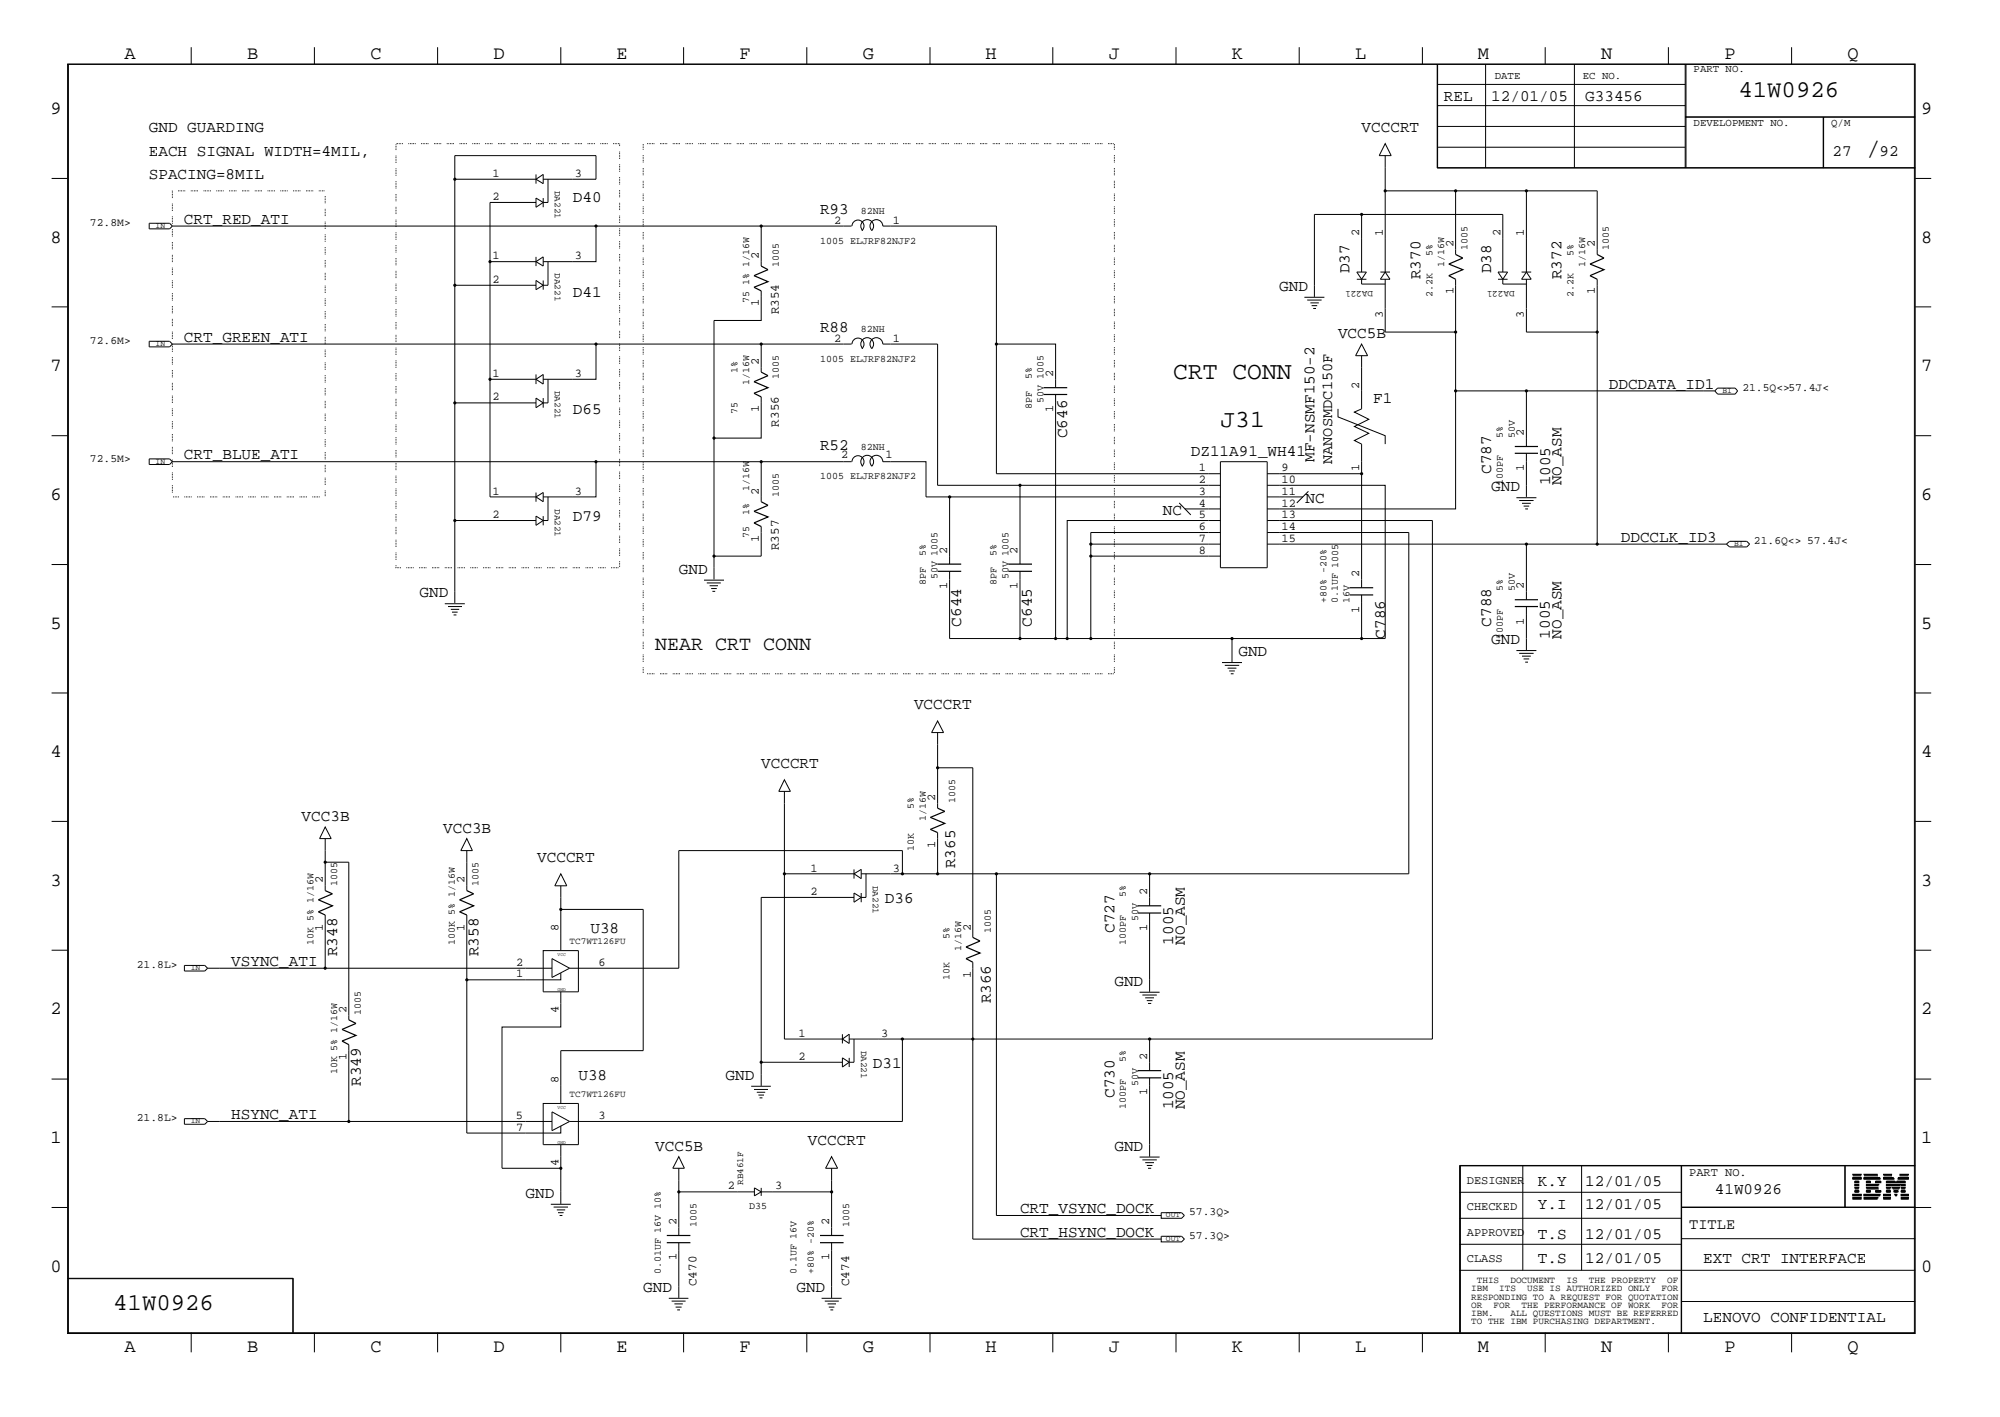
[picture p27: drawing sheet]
<svg xmlns="http://www.w3.org/2000/svg" width="423mm" height="300mm" viewBox="0 0 423 300" stroke-linecap="round" stroke-linejoin="round" font-family="sans-serif">
<defs><g id="words">
<g font-size="5.2">
<text x="395" y="32.9">/</text>
<text x="248.3" y="80.3">CRT CONN</text>
<text x="258.3" y="90.3">J31</text>
</g>
<g font-size="5.1">
<text x="368" y="20.5">41W0926</text>
<text x="24" y="277.2">41W0926</text>
</g>
<text font-size="4.2" x="138.7" y="137.6">NEAR CRT CONN</text>
<g font-size="4">
<text x="26.3" y="12.5">A</text>
<text x="52.3" y="12.5">B</text>
<text x="78.4" y="12.5">C</text>
<text x="104.5" y="12.5">D</text>
<text x="130.5" y="12.5">E</text>
<text x="156.5" y="12.5">F</text>
<text x="182.6" y="12.5">G</text>
<text x="208.6" y="12.5">H</text>
<text x="234.7" y="12.5">J</text>
<text x="260.8" y="12.5">K</text>
<text x="286.9" y="12.5">L</text>
<text x="312.8" y="12.5">M</text>
<text x="338.9" y="12.5">N</text>
<text x="365" y="12.5">P</text>
<text x="391.1" y="12.5">Q</text>
<text x="10.7" y="24.1">9</text>
<text x="406.7" y="24.1">9</text>
<text x="10.7" y="51.4">8</text>
<text x="406.7" y="51.4">8</text>
<text x="10.7" y="78.6">7</text>
<text x="406.7" y="78.6">7</text>
<text x="10.7" y="105.8">6</text>
<text x="406.7" y="105.8">6</text>
<text x="10.7" y="133.1">5</text>
<text x="406.7" y="133.1">5</text>
<text x="10.7" y="160.2">4</text>
<text x="406.7" y="160.2">4</text>
<text x="10.7" y="187.5">3</text>
<text x="406.7" y="187.5">3</text>
<text x="10.7" y="214.6">2</text>
<text x="406.7" y="214.6">2</text>
<text x="10.7" y="241.9">1</text>
<text x="406.7" y="241.9">1</text>
<text x="10.7" y="269.2">0</text>
<text x="406.7" y="269.2">0</text>
<text x="26.3" y="286.2">A</text>
<text x="52.3" y="286.2">B</text>
<text x="78.4" y="286.2">C</text>
<text x="104.5" y="286.2">D</text>
<text x="130.5" y="286.2">E</text>
<text x="156.5" y="286.2">F</text>
<text x="182.6" y="286.2">G</text>
<text x="208.6" y="286.2">H</text>
<text x="234.7" y="286.2">J</text>
<text x="260.8" y="286.2">K</text>
<text x="286.9" y="286.2">L</text>
<text x="312.8" y="286.2">M</text>
<text x="338.9" y="286.2">N</text>
<text x="365" y="286.2">P</text>
<text x="391.1" y="286.2">Q</text>
</g>
<g font-size="3.4">
<text x="305.6" y="21.4">REL</text>
<text x="315.6" y="21.4">12/01/05</text>
<text x="335.5" y="21.4">G33456</text>
<text x="31.5" y="27.9">GND GUARDING</text>
<text x="288.2" y="27.9">VCCCRT</text>
<text x="31.5" y="32.9">EACH SIGNAL WIDTH=4MIL,</text>
<text x="387.9" y="32.9">27</text>
<text x="397.8" y="32.9">92</text>
<text x="31.5" y="37.9">SPACING=8MIL</text>
<text x="38.9" y="47.3">CRT_RED_ATI</text>
<text x="121.2" y="42.8">D40</text>
<text x="173.6" y="45.4">R93</text>
<text x="285.7" y="57.8" transform="rotate(-90 285.7 57.8)">D37</text>
<text x="300.7" y="59.1" transform="rotate(-90 300.7 59.1)">R370</text>
<text x="315.6" y="57.8" transform="rotate(-90 315.6 57.8)">D38</text>
<text x="330.5" y="59.1" transform="rotate(-90 330.5 59.1)">R372</text>
<text x="121.2" y="62.8">D41</text>
<text x="270.8" y="61.6">GND</text>
<text x="173.6" y="70.3">R88</text>
<text x="283.2" y="71.5">VCC5B</text>
<text x="38.9" y="72.3">CRT_GREEN_ATI</text>
<text x="340.5" y="82.3">DDCDATA_ID1</text>
<text x="121.2" y="87.7">D65</text>
<text x="290.7" y="85.3">F1</text>
<text x="173.6" y="95.2">R52</text>
<text x="225.9" y="92.7" transform="rotate(-90 225.9 92.7)">C646</text>
<text x="38.9" y="97.2">CRT_BLUE_ATI</text>
<text x="252.1" y="96.4">DZ11A91_WH41</text>
<text x="278.2" y="97.7" transform="rotate(-90 278.2 97.7)">MF-NSMF150-2</text>
<text x="315.6" y="100.2" transform="rotate(-90 315.6 100.2)">C787</text>
<text x="276.4" y="106.4">NC</text>
<text x="315.6" y="104">GND</text>
<text x="328.1" y="102.7" transform="rotate(-90 328.1 102.7)">1005</text>
<text x="330.5" y="102.7" transform="rotate(-90 330.5 102.7)">NO_ASM</text>
<text x="121.2" y="110.2">D79</text>
<text x="246.1" y="108.9">NC</text>
<text x="343.1" y="114.6">DDCCLK_ID3</text>
<text x="143.7" y="121.4">GND</text>
<text x="88.8" y="126.4">GND</text>
<text x="203.5" y="132.6" transform="rotate(-90 203.5 132.6)">C644</text>
<text x="218.4" y="132.6" transform="rotate(-90 218.4 132.6)">C645</text>
<text x="293.2" y="135.1" transform="rotate(-90 293.2 135.1)">C786</text>
<text x="315.6" y="132.6" transform="rotate(-90 315.6 132.6)">C788</text>
<text x="315.6" y="136.3">GND</text>
<text x="328.1" y="135.1" transform="rotate(-90 328.1 135.1)">1005</text>
<text x="330.5" y="135.1" transform="rotate(-90 330.5 135.1)">NO_ASM</text>
<text x="262.1" y="138.9">GND</text>
<text x="193.5" y="150">VCCCRT</text>
<text x="161.1" y="162.5">VCCCRT</text>
<text x="63.8" y="173.7">VCC3B</text>
<text x="93.8" y="176.2">VCC3B</text>
<text x="113.7" y="182.5">VCCCRT</text>
<text x="202.2" y="183.7" transform="rotate(-90 202.2 183.7)">R365</text>
<text x="187.3" y="191.2">D36</text>
<text x="125" y="197.4">U38</text>
<text x="235.9" y="197.4" transform="rotate(-90 235.9 197.4)">C727</text>
<text x="71.4" y="202.4" transform="rotate(-90 71.4 202.4)">R348</text>
<text x="101.3" y="202.4" transform="rotate(-90 101.3 202.4)">R358</text>
<text x="248.3" y="199.9" transform="rotate(-90 248.3 199.9)">1005</text>
<text x="250.8" y="199.9" transform="rotate(-90 250.8 199.9)">NO_ASM</text>
<text x="48.9" y="204.4">VSYNC_ATI</text>
<text x="235.9" y="208.6">GND</text>
<text x="209.7" y="212.3" transform="rotate(-90 209.7 212.3)">R366</text>
<text x="184.7" y="226.1">D31</text>
<text x="76.4" y="229.8" transform="rotate(-90 76.4 229.8)">R349</text>
<text x="122.4" y="228.6">U38</text>
<text x="153.6" y="228.6">GND</text>
<text x="235.9" y="232.3" transform="rotate(-90 235.9 232.3)">C730</text>
<text x="48.9" y="236.8">HSYNC_ATI</text>
<text x="248.3" y="234.8" transform="rotate(-90 248.3 234.8)">1005</text>
<text x="250.8" y="234.8" transform="rotate(-90 250.8 234.8)">NO_ASM</text>
<text x="138.7" y="243.5">VCC5B</text>
<text x="171" y="242.2">VCCCRT</text>
<text x="235.9" y="243.5">GND</text>
<text x="325.5" y="251">K.Y</text>
<text x="335.5" y="251">12/01/05</text>
<text x="111.3" y="253.5">GND</text>
<text x="215.9" y="256.7">CRT_VSYNC_DOCK</text>
<text x="325.5" y="255.9">Y.I</text>
<text x="335.5" y="255.9">12/01/05</text>
<text x="363" y="252.7">41W0926</text>
<text x="215.9" y="261.7">CRT_HSYNC_DOCK</text>
<text x="325.5" y="262.2">T.S</text>
<text x="335.5" y="262.2">12/01/05</text>
<text x="325.5" y="267.2">T.S</text>
<text x="335.5" y="267.2">12/01/05</text>
<text x="360.5" y="267.2">EXT CRT INTERFACE</text>
<text x="136.1" y="273.4">GND</text>
<text x="168.6" y="273.4">GND</text>
<text x="360.5" y="279.7">LENOVO CONFIDENTIAL</text>
</g>
<g font-size="3.2">
<text x="281.9" y="98.2" transform="rotate(-90 281.9 98.2)">NANOSMDC150F</text>
<text x="357.5" y="260">TITLE</text>
</g>
<g font-size="2.7">
<text x="164.8" y="66.5" transform="rotate(-90 164.8 66.5)">R354</text>
<text x="164.8" y="90.3" transform="rotate(-90 164.8 90.3)">R356</text>
<text x="164.8" y="116.4" transform="rotate(-90 164.8 116.4)">R357</text>
<text x="147.4" y="272.2" transform="rotate(-90 147.4 272.2)">C470</text>
<text x="179.7" y="272.2" transform="rotate(-90 179.7 272.2)">C474</text>
</g>
<g font-size="2.5">
<text x="104.2" y="37.4">1</text>
<text x="121.7" y="37.4">3</text>
<text x="104.2" y="42.4">2</text>
<text x="176.5" y="47.3">2</text>
<text x="189" y="47.3">1</text>
<text x="287.7" y="49.9" transform="rotate(-90 287.7 49.9)">2</text>
<text x="292.7" y="49.9" transform="rotate(-90 292.7 49.9)">1</text>
<text x="307.7" y="52.3" transform="rotate(-90 307.7 52.3)">2</text>
<text x="317.6" y="49.9" transform="rotate(-90 317.6 49.9)">2</text>
<text x="322.6" y="49.9" transform="rotate(-90 322.6 49.9)">1</text>
<text x="337.6" y="52.3" transform="rotate(-90 337.6 52.3)">2</text>
<text x="104.2" y="54.9">1</text>
<text x="104.2" y="59.9">2</text>
<text x="121.7" y="54.9">3</text>
<text x="160.6" y="54.9" transform="rotate(-90 160.6 54.9)">2</text>
<text x="160.6" y="64.9" transform="rotate(-90 160.6 64.9)">1</text>
<text x="307.7" y="62.3" transform="rotate(-90 307.7 62.3)">1</text>
<text x="337.6" y="62.3" transform="rotate(-90 337.6 62.3)">1</text>
<text x="292.7" y="67.3" transform="rotate(-90 292.7 67.3)">3</text>
<text x="322.6" y="67.3" transform="rotate(-90 322.6 67.3)">3</text>
<text x="160.6" y="77.3" transform="rotate(-90 160.6 77.3)">2</text>
<text x="176.5" y="72.3">2</text>
<text x="189" y="72.3">1</text>
<text x="104.2" y="79.8">1</text>
<text x="121.7" y="79.8">3</text>
<text x="222.9" y="79.8" transform="rotate(-90 222.9 79.8)">2</text>
<text x="287.7" y="82.3" transform="rotate(-90 287.7 82.3)">2</text>
<text x="104.2" y="84.8">2</text>
<text x="160.6" y="87.3" transform="rotate(-90 160.6 87.3)">1</text>
<text x="222.9" y="87.3" transform="rotate(-90 222.9 87.3)">1</text>
<text x="322.6" y="92.2" transform="rotate(-90 322.6 92.2)">2</text>
<text x="178.1" y="96.9">2</text>
<text x="187.5" y="96.9">1</text>
<text x="253.7" y="99.7">1</text>
<text x="271.3" y="99.7">9</text>
<text x="287.7" y="99.7" transform="rotate(-90 287.7 99.7)">1</text>
<text x="322.6" y="99.7" transform="rotate(-90 322.6 99.7)">1</text>
<text x="104.2" y="104.7">1</text>
<text x="121.7" y="104.7">3</text>
<text x="160.6" y="104.7" transform="rotate(-90 160.6 104.7)">2</text>
<text x="253.7" y="104.7">3</text>
<text x="253.7" y="107.2">4</text>
<text x="253.7" y="102.2">2</text>
<text x="271.3" y="102.2">10</text>
<text x="271.3" y="104.7">11</text>
<text x="271.3" y="107.2">12</text>
<text x="104.2" y="109.6">2</text>
<text x="253.7" y="109.6">5</text>
<text x="253.7" y="112.2">6</text>
<text x="271.3" y="109.6">13</text>
<text x="271.3" y="112.2">14</text>
<text x="160.6" y="114.7" transform="rotate(-90 160.6 114.7)">1</text>
<text x="200.5" y="117.2" transform="rotate(-90 200.5 117.2)">2</text>
<text x="215.4" y="117.2" transform="rotate(-90 215.4 117.2)">2</text>
<text x="253.7" y="114.6">7</text>
<text x="253.7" y="117.2">8</text>
<text x="271.3" y="114.6">15</text>
<text x="200.5" y="124.6" transform="rotate(-90 200.5 124.6)">1</text>
<text x="215.4" y="124.6" transform="rotate(-90 215.4 124.6)">1</text>
<text x="287.7" y="122.2" transform="rotate(-90 287.7 122.2)">2</text>
<text x="322.6" y="124.6" transform="rotate(-90 322.6 124.6)">2</text>
<text x="287.7" y="129.6" transform="rotate(-90 287.7 129.6)">1</text>
<text x="322.6" y="132.2" transform="rotate(-90 322.6 132.2)">1</text>
<text x="198" y="169.5" transform="rotate(-90 198 169.5)">2</text>
<text x="198" y="179.5" transform="rotate(-90 198 179.5)">1</text>
<text x="171.5" y="184.5">1</text>
<text x="189" y="184.5">3</text>
<text x="68.3" y="186.9" transform="rotate(-90 68.3 186.9)">2</text>
<text x="98.3" y="186.9" transform="rotate(-90 98.3 186.9)">2</text>
<text x="171.5" y="189.4">2</text>
<text x="242.8" y="189.4" transform="rotate(-90 242.8 189.4)">2</text>
<text x="68.3" y="196.9" transform="rotate(-90 68.3 196.9)">1</text>
<text x="98.3" y="196.9" transform="rotate(-90 98.3 196.9)">1</text>
<text x="118.2" y="196.9" transform="rotate(-90 118.2 196.9)">8</text>
<text x="205.5" y="196.9" transform="rotate(-90 205.5 196.9)">2</text>
<text x="242.8" y="196.9" transform="rotate(-90 242.8 196.9)">1</text>
<text x="109.2" y="204.4">2</text>
<text x="109.2" y="206.8">1</text>
<text x="126.7" y="204.4">6</text>
<text x="205.5" y="206.9" transform="rotate(-90 205.5 206.9)">1</text>
<text x="73.3" y="214.4" transform="rotate(-90 73.3 214.4)">2</text>
<text x="118.2" y="214.4" transform="rotate(-90 118.2 214.4)">4</text>
<text x="169" y="219.4">1</text>
<text x="186.5" y="219.4">3</text>
<text x="73.3" y="224.4" transform="rotate(-90 73.3 224.4)">1</text>
<text x="169" y="224.4">2</text>
<text x="242.8" y="224.4" transform="rotate(-90 242.8 224.4)">2</text>
<text x="118.2" y="229.3" transform="rotate(-90 118.2 229.3)">8</text>
<text x="242.8" y="231.8" transform="rotate(-90 242.8 231.8)">1</text>
<text x="109.2" y="236.8">5</text>
<text x="109.2" y="239.3">7</text>
<text x="126.7" y="236.8">3</text>
<text x="118.2" y="246.8" transform="rotate(-90 118.2 246.8)">4</text>
<text x="154.1" y="251.7">2</text>
<text x="164.1" y="251.7">3</text>
<text x="310.5" y="250.6">DESIGNER</text>
<text x="357.5" y="248.8">PART NO.</text>
<text x="310.5" y="256.1">CHECKED</text>
<text x="143.2" y="259.2" transform="rotate(-90 143.2 259.2)">2</text>
<text x="175.5" y="259.2" transform="rotate(-90 175.5 259.2)">2</text>
<text x="310.5" y="261.5">APPROVED</text>
<text x="143.2" y="266.7" transform="rotate(-90 143.2 266.7)">1</text>
<text x="175.5" y="266.7" transform="rotate(-90 175.5 266.7)">1</text>
<text x="310.5" y="267">CLASS</text>
</g>
<g font-size="2.4">
<text x="19" y="47.8">72.8M&gt;</text>
<text x="19" y="72.8">72.6M&gt;</text>
<text x="368.8" y="82.7">21.5Q&lt;&gt;57.4J&lt;</text>
<text x="19" y="97.7">72.5M&gt;</text>
<text x="371.3" y="115.1">21.6Q&lt;&gt; 57.4J&lt;</text>
<text x="29" y="204.9">21.8L&gt;</text>
<text x="29" y="237.3">21.8L&gt;</text>
<text x="251.7" y="257.2">57.3Q&gt;</text>
<text x="251.7" y="262.2">57.3Q&gt;</text>
</g>
<g font-size="2.3">
<text x="316.4" y="16.7">DATE</text>
<text x="335" y="16.7">EC NO.</text>
<text x="358.5" y="15.2">PART NO.</text>
<text x="358.5" y="26.6">DEVELOPMENT NO.</text>
<text x="387.6" y="26.6">Q/M</text>
</g>
<g font-size="2.1">
<text x="182.2" y="45.4">82NH</text>
<text x="173.6" y="51.6">1005 ELJRF82NJF2</text>
<text x="310.6" y="52.8" transform="rotate(-90 310.6 52.8)">1005</text>
<text x="340.5" y="52.8" transform="rotate(-90 340.5 52.8)">1005</text>
<text x="164.8" y="56.6" transform="rotate(-90 164.8 56.6)">1005</text>
<text x="303.2" y="54.1" transform="rotate(-90 303.2 54.1)">5%</text>
<text x="305.6" y="56.6" transform="rotate(-90 305.6 56.6)">1/16W</text>
<text x="333.1" y="54.1" transform="rotate(-90 333.1 54.1)">5%</text>
<text x="335.5" y="56.6" transform="rotate(-90 335.5 56.6)">1/16W</text>
<text x="158.6" y="64.1" transform="rotate(-90 158.6 64.1)">75</text>
<text x="158.6" y="60.4" transform="rotate(-90 158.6 60.4)">1% 1/16W</text>
<text x="303.2" y="62.8" transform="rotate(-90 303.2 62.8)">2.2K</text>
<text x="333.1" y="62.8" transform="rotate(-90 333.1 62.8)">2.2K</text>
<text x="182.2" y="70.3">82NH</text>
<text x="173.6" y="76.5">1005 ELJRF82NJF2</text>
<text x="156.1" y="79" transform="rotate(-90 156.1 79)">1%</text>
<text x="158.6" y="81.5" transform="rotate(-90 158.6 81.5)">1/16W</text>
<text x="164.8" y="80.3" transform="rotate(-90 164.8 80.3)">1005</text>
<text x="218.4" y="80.3" transform="rotate(-90 218.4 80.3)">5%</text>
<text x="156.1" y="87.7" transform="rotate(-90 156.1 87.7)">75</text>
<text x="218.4" y="86.5" transform="rotate(-90 218.4 86.5)">8PF</text>
<text x="220.9" y="85.3" transform="rotate(-90 220.9 85.3)">50V 1005</text>
<text x="182.2" y="95.2">82NH</text>
<text x="318.1" y="92.7" transform="rotate(-90 318.1 92.7)">5%</text>
<text x="320.6" y="92.7" transform="rotate(-90 320.6 92.7)">50V</text>
<text x="173.6" y="101.4">1005 ELJRF82NJF2</text>
<text x="158.6" y="104" transform="rotate(-90 158.6 104)">1/16W</text>
<text x="164.8" y="105.2" transform="rotate(-90 164.8 105.2)">1005</text>
<text x="318.1" y="102.7" transform="rotate(-90 318.1 102.7)">100PF</text>
<text x="158.6" y="113.9" transform="rotate(-90 158.6 113.9)">75</text>
<text x="158.6" y="109" transform="rotate(-90 158.6 109)">1%</text>
<text x="196" y="117.7" transform="rotate(-90 196 117.7)">5%</text>
<text x="210.9" y="117.7" transform="rotate(-90 210.9 117.7)">5%</text>
<text x="213.4" y="117.7" transform="rotate(-90 213.4 117.7)">1005</text>
<text x="196" y="123.9" transform="rotate(-90 196 123.9)">8PF</text>
<text x="198.5" y="122.6" transform="rotate(-90 198.5 122.6)">50V 1005</text>
<text x="210.9" y="123.9" transform="rotate(-90 210.9 123.9)">8PF</text>
<text x="213.4" y="122.6" transform="rotate(-90 213.4 122.6)">50V</text>
<text x="318.1" y="125.1" transform="rotate(-90 318.1 125.1)">5%</text>
<text x="320.6" y="125.1" transform="rotate(-90 320.6 125.1)">50V</text>
<text x="280.8" y="127.6" transform="rotate(-90 280.8 127.6)">+80% -20%</text>
<text x="283.2" y="127.6" transform="rotate(-90 283.2 127.6)">0.1UF 1005</text>
<text x="285.7" y="127.6" transform="rotate(-90 285.7 127.6)">16V</text>
<text x="318.1" y="135.1" transform="rotate(-90 318.1 135.1)">100PF</text>
<text x="193.5" y="171.3" transform="rotate(-90 193.5 171.3)">5%</text>
<text x="196" y="173.7" transform="rotate(-90 196 173.7)">1/16W</text>
<text x="202.2" y="170" transform="rotate(-90 202.2 170)">1005</text>
<text x="193.5" y="180" transform="rotate(-90 193.5 180)">10K</text>
<text x="71.4" y="187.5" transform="rotate(-90 71.4 187.5)">1005</text>
<text x="101.3" y="187.5" transform="rotate(-90 101.3 187.5)">1005</text>
<text x="238.3" y="189.9" transform="rotate(-90 238.3 189.9)">5%</text>
<text x="209.7" y="197.4" transform="rotate(-90 209.7 197.4)">1005</text>
<text x="240.9" y="194.9" transform="rotate(-90 240.9 194.9)">50V</text>
<text x="66.4" y="199.9" transform="rotate(-90 66.4 199.9)">10K 5% 1/16W</text>
<text x="96.3" y="199.9" transform="rotate(-90 96.3 199.9)">100K 5% 1/16W</text>
<text x="201" y="198.6" transform="rotate(-90 201 198.6)">5%</text>
<text x="203.5" y="201.2" transform="rotate(-90 203.5 201.2)">1/16W</text>
<text x="238.3" y="199.9" transform="rotate(-90 238.3 199.9)">100PF</text>
<text x="201" y="207.3" transform="rotate(-90 201 207.3)">10K</text>
<text x="76.4" y="214.9" transform="rotate(-90 76.4 214.9)">1005</text>
<text x="71.4" y="227.3" transform="rotate(-90 71.4 227.3)">10K 5% 1/16W</text>
<text x="238.3" y="224.8" transform="rotate(-90 238.3 224.8)">5%</text>
<text x="240.9" y="229.8" transform="rotate(-90 240.9 229.8)">50V</text>
<text x="238.3" y="234.8" transform="rotate(-90 238.3 234.8)">100PF</text>
<text x="158.6" y="255.9">D35</text>
<text x="147.4" y="259.8" transform="rotate(-90 147.4 259.8)">1005</text>
<text x="179.7" y="259.8" transform="rotate(-90 179.7 259.8)">1005</text>
<text x="139.9" y="269.7" transform="rotate(-90 139.9 269.7)">0.01UF 16V 10%</text>
<text x="168.6" y="269.7" transform="rotate(-90 168.6 269.7)">0.1UF 16V</text>
<text x="172.3" y="269.7" transform="rotate(-90 172.3 269.7)">+80% -20%</text>
</g>
<g font-size="2">
<text x="117.4" y="40.4" transform="rotate(90 117.4 40.4)">DA221</text>
<text x="117.4" y="57.8" transform="rotate(90 117.4 57.8)">DA221</text>
<text x="290.7" y="61.6" transform="rotate(180 290.7 61.6)">DA221</text>
<text x="320.6" y="61.6" transform="rotate(180 320.6 61.6)">DA221</text>
<text x="117.4" y="82.7" transform="rotate(90 117.4 82.7)">DA221</text>
<text x="117.4" y="107.7" transform="rotate(90 117.4 107.7)">DA221</text>
<text x="184.7" y="187.5" transform="rotate(90 184.7 187.5)">DA221</text>
<text x="120.6" y="199.8">TC7WT126FU</text>
<text x="182.3" y="222.3" transform="rotate(90 182.3 222.3)">DA221</text>
<text x="120.6" y="232.2">TC7WT126FU</text>
<text x="157.3" y="250.8" transform="rotate(-90 157.3 250.8)">RB461F</text>
<text x="311.4" y="273.2">IBM</text>
<text x="311.4" y="275">RESPONDING TO A REQUEST FOR QUOTATION</text>
<text x="312.6" y="271.4">THIS</text>
<text x="317.3" y="273.2">ITS</text>
<text x="319.7" y="271.4">DOCUMENT</text>
<text x="323.3" y="273.2">USE IS AUTHORIZED ONLY</text>
<text x="331.6" y="271.4">IS</text>
<text x="336.3" y="271.4">THE PROPERTY</text>
<text x="351.7" y="273.2">FOR</text>
<text x="352.9" y="271.4">OF</text>
<text x="311.4" y="276.7">OR</text>
<text x="311.4" y="278.6">IBM.</text>
<text x="311.4" y="280.2">TO THE IBM PURCHASING DEPARTMENT.</text>
<text x="316.1" y="276.7">FOR</text>
<text x="319.7" y="278.6">ALL QUESTIONS MUST BE REFERRED</text>
<text x="322.1" y="276.7">THE PERFORMANCE OF WORK</text>
<text x="351.7" y="276.7">FOR</text>
</g>
<g font-size="1.7">
<text x="32.9" y="48.3">IN</text>
<text x="32.9" y="73.2">IN</text>
<text x="364.6" y="83.2">BI</text>
<text x="32.9" y="98.1">IN</text>
<text x="367" y="115.6">BI</text>
<text x="40.4" y="205.3">IN</text>
<text x="40.4" y="237.7">IN</text>
<text x="246.8" y="257.6">OUT</text>
<text x="246.8" y="262.6">OUT</text>
</g>
<g font-size="1">
<text x="118" y="202.3">VCC</text>
<text x="118" y="209.8">GND</text>
<text x="118" y="234.7">VCC</text>
<text x="118" y="242.1">GND</text>
</g>
</g></defs>
<g fill="none" stroke="#000" stroke-width=".21">
<path d="M14.3 13.5h391.1v268.7h-391.1zM14.5 13.6h390.7v268.4h-390.7zM40.5 10v3.5M66.5 10v3.5M92.6 10v3.5M118.7 10v3.5M144.7 10v3.5M170.8 10v3.5M196.9 10v3.5M222.8 10v3.5M248.9 10v3.5M275 10v3.5"/>
<path d="M301.1 10v3.5M304.2 13.5v22.1h101.2M304.2 17.9h52.5M304.3 13.5v22.1M314.5 13.5v22.1M327.1 10v3.5M333.2 13.5v22.1M353.1 10v3.5M356.7 13.5v22.1M356.9 13.5v22.1M379.2 10v3.5M10.9 37.8h3.4"/>
<path d="M96.3 37.9h17.2M113.5 37.9l1.5-1v2zM113.5 36.9v2M115 37.9h11.2v-5h-29.9v94.7M116 37.9v4.9h-1M293.2 30.4l1.3 2.5h-2.6zM293.2 32.9v7.5h14.9M304.2 35.5h101.2M304.2 26.8h52.5M304.2 22.4h52.5M304.3 31.2h52.4M356.7 24.8h48.7"/>
<path d="M356.7 24.7h48.7M385.9 24.8v10.8M386 24.8v10.8M405.4 37.8h3.4M31.6 47.2h4.3l.6 .6-.6 .6h-4.3zM36.5 47.8h89.7M103.7 55.4v24.9h9.8M113.5 42.8h-9.8v12.6h9.8M113.5 55.4l1.5-1v1.9zM113.5 41.9l1.5 .9-1.5 1.1zM113.5 54.4v1.9M113.5 59.4l1.5 1-1.5 .9z"/>
<path d="M115 41.9v2M115 59.4v1.9M116 55.4v5h-1M161.1 47.8h-34.9v7.6h-11.2M161.1 47.8v8.5M161.1 47.8h19.2M180.3 47.8a1.27 1.27 0 0 1 1.8-1.1 1.27 1.27 0 0 1 .3 2.1M182.6 48.8a1.35 1.35 0 0 1 0-1.9 1.35 1.35 0 0 1 1.9 0 1.35 1.35 0 0 1 0 1.9M184.5 48.8a1.35 1.35 0 0 1 .5-2.2 1.35 1.35 0 0 1 1.9 1.2h24v25h12.5v9.2M287.2 59.1h2M287.2 57.6h2l-1 1.5zM288.2 57.6v-12.2h-10v17.4"/>
<path d="M288.2 59.1v1h5M288.2 45.4h29.9v12.2M292.2 57.6h2M293.2 40.4v17.2M293.2 59.1v11.2h14.9M293.2 57.6l1 1.5h-2zM308.1 59.1v11.2M317.1 59.1h2M317.1 57.6h2l-1 1.5zM318.1 59.1v1h5M322.1 57.6h2M323.1 40.4h-15v13.4"/>
<path d="M323.1 57.6l1 1.5h-2zM323.1 40.4v17.2M323.1 59.1v11.2h15M323.1 40.4h15v13.4M338.1 59.1v56M10.9 64.9h3.4M31.6 72.2h4.3l.6 .6-.6 .6h-4.3zM36.5 72.8h89.7M96.3 60.4h17.2M113.5 79.2v2.1M161.1 61.6v6.2h-10v24.9h10v-8.7M161.1 72.8h-34.9v7.5h-11.2"/>
<path d="M161.1 72.8v5.9M161.1 72.8h19.2M180.3 72.8a1.27 1.27 0 0 1 1.8-1.1 1.27 1.27 0 0 1 .3 2.1M182.6 73.8a1.35 1.35 0 0 1 0-1.9 1.35 1.35 0 0 1 1.9 0 1.35 1.35 0 0 1 0 1.9M184.5 73.8a1.35 1.35 0 0 1 .5-2.2 1.35 1.35 0 0 1 1.9 1.2h11.6v29.9h17.4v16.7M210.9 72.8v27.4h47.4M276.1 62.9h4.2M276.7 63.5h3M277.4 64.1h1.7M277.6 64.7h1.2M278 65.3h.6M288.2 72.8l1.3 2.5h-2.6z"/>
<path d="M288.2 75.3v11.2l-1.5 .7 3 1.5-3 1.6 3 1.4-3 1.5 1.5 .8v6.2h-20M308.1 70.3v37.4h-39.9M405.4 64.9h3.4M10.9 92.2h3.4M31.6 97.1h4.3l.6 .6-.6 .6h-4.3zM36.5 97.7h89.7M96.3 85.3h17.2M103.7 80.3v24.9h9.8M113.5 80.3l1.5-1.1v2.1zM113.5 84.2l1.5 1.1-1.5 1zM115 84.2v2.1M116 80.3v5h-1"/>
<path d="M151.1 92.7v29.9M161.1 97.7h-34.9v7.5h-11.2M180.3 97.7h-19.2v8.5M180.3 97.7a1.27 1.27 0 0 1 1.8-1.1 1.27 1.27 0 0 1 .3 2.1M182.6 98.7a1.35 1.35 0 0 1 0-2 1.35 1.35 0 0 1 1.9 0 1.35 1.35 0 0 1 0 2M184.5 98.7a1.35 1.35 0 0 1 .5-2.2 1.35 1.35 0 0 1 1.9 1.2h9.1v7.5h62.3M223.4 83.5v51.6M258.3 97.7h9.9v22.4h-9.9zM283.2 86.5v1.7l10 4v1.8M308.1 82.7h54.9M323.1 82.7v11.8M323.1 95.9v9.3"/>
<path d="M363.6 82.1h3.7l.5 .6-.5 .7h-3.7l-.6-.7zM405.4 92.2h3.4M10.9 119.5h3.4M96.3 110.2h17.2M113.5 105.2l1.5-1v2zM113.5 109.2l1.5 1-1.5 1zM113.5 104.2v2M115 109.2v2M116 105.2v5h-1M161.1 111.4v6.3h-10M201 105.2v14.2M215.9 102.7h42.4"/>
<path d="M230.9 115.1h27.4M230.9 117.7h27.4M249.6 106.4l2.5 2.6M250.8 107.7h7.5M258.3 110.2h-32.4v24.9h-2.5M258.3 112.7h-27.4v22.4M268.2 102.7h25v32.4h-32.4M268.2 110.2h35v109.7h-59.9M268.2 112.7h30v72.2h-54.9M268.2 105.2h7.6M268.2 115.1h97.2M276.9 104l-2.4 2.4"/>
<path d="M288.2 100.2v24.2M321 105.3h4.2M321.6 105.9h3M322.2 106.5h1.8M322.5 107.1h1.2M322.8 107.7h.6M323.1 115.1v11.8M365.4 115.1l.7-.5h3.6l.6 .5-.6 .6h-3.6zM405.4 119.5h3.4M94.1 127.8h4.3M94.8 128.4h3M95.4 128.9h1.8"/>
<path d="M95.7 129.5h1.2M96 130.1h.6M149 122.8h4.2M149.6 123.4h3M150.2 124h1.8M150.5 124.5h1.2M150.8 125.1h.6M201 120.9v14.2h22.4M215.9 120.9v14.2M225.9 135.1h5M230.9 135.1h29.9v5M288.2 125.9v9.2"/>
<path d="M321 137.7h4.2M321.6 138.3h3M322.2 138.9h1.8M322.5 139.4h1.2M323.1 128.4v9.2M10.9 146.6h3.4M198.5 152.6l1.2 2.4h-2.5zM198.5 155v16M258.7 140.2h4.2M259.2 140.8h3.1M259.8 141.4h1.9M260.2 142h1.2"/>
<path d="M260.5 142.6h.6M322.8 140.1h.6M405.4 146.6h3.4M10.9 173.8h3.4M68.8 175l1.3 2.5h-2.5zM68.8 177.5v11M98.8 177.5l1.2 2.5h-2.5zM166 165l1.3 2.5h-2.5zM166 167.5v52.4h12.3M198.5 176.2v8.7h-7.5M198.5 162.5h7.4v35.9M405.4 173.8h3.4"/>
<path d="M68.8 193.6v11.3M68.8 182.5h5v33.3M98.8 193.6v46.2h19.9v-1.5M98.8 180v8.5M118.7 184.9l1.3 2.6h-2.6zM118.7 187.5v13.7M118.7 192.4h17.4v29.9h-17.4v11.2M166 184.9h14.8M180.8 189.9h-19.7v39.9M180.8 184v1.9M180.8 189l1.5 .9-1.5 1zM180.8 184.9l1.5-.9v1.9z"/>
<path d="M182.3 184.9h8.7M182.3 189v1.9M183.3 184.9v5h-1M191 184.9v-4.9h-47.3v24.9h-23.1M198.5 184.9h12.4M210.9 184.9h32.4v6.8M210.9 184.9v72.3h34.9M243.3 193.2v16.7M10.9 201.1h3.4M39 204.3h4.3l.6 .6-.6 .6h-4.3zM43.9 204.9h72.9M115 201.2h7.4v8.7h-7.4z"/>
<path d="M116.8 202.9l3.8 2-3.8 1.9zM118.7 205.9v1.4h-19.9M118.7 209.9v7.4h-12.4v29.9h12.4v-5M178.3 219.9l1.4-1v1.9zM178.3 218.9v1.9M179.7 219.9h63.6v6.7M180.8 219.9v4.9h-1.1M191 219.9v17.4h-70.4M205.9 203.6v58.6h39.9M241.2 210h4.2M241.8 210.6h3.1M242.4 211.2h1.9"/>
<path d="M242.7 211.8h1.2M243 212.3h.7M405.4 201.1h3.4M10.9 228.3h3.4M39 236.7h4.3l.6 .6-.6 .6h-4.3zM73.8 221.1v16.2h-29.9M73.8 237.3h43M115 233.5h7.4v8.7h-7.4zM116.8 235.3l3.8 2-3.8 2zM159 229.9h4.2M159.6 230.5h3M160.2 231.1h1.8"/>
<path d="M160.5 231.7h1.2M160.8 232.3h.6M161.1 224.8h17.2M178.3 223.9l1.4 .9-1.4 1zM179.7 223.9v1.9M243.3 228.1v16.7M405.4 228.3h3.4M10.9 255.5h3.4M116.6 254.8h4.2M117.2 255.4h3M117.9 256h1.7M118.1 256.6h1.2"/>
<path d="M118.4 257.2h.6M118.7 247.2v7.6M143.7 244.8l1.2 2.4h-2.5zM143.7 247.2v14.3M143.7 252.2h16M161.1 252.2l-1.4 .9v-1.7l1.4 .8h14.9M161.1 251.4v1.7M176 244.8l1.3 2.4h-2.5zM176 247.2v14.3M241.2 244.9h4.2M241.8 245.4h3.1M242.4 246h1.9"/>
<path d="M242.7 246.6h1.2M243 247.2h.7M245.8 256.6h4.3l.6 .6-.6 .6h-4.3zM308.9 246.7h96.5M308.9 257.8h47M308.9 252.3h47M309.1 246.6v35.4M322.3 246.6v22.2M334.8 246.6v22.2M355.9 255.4h49.5M355.9 246.6v35.4M355.9 255.5h52.9"/>
<path d="M390.5 246.6v8.9M390.6 246.6v8.9M392.2 253.7h1.8zM392.2 253.6h1.8zM392.2 253.4l1.8 .1zM392.2 253l1.8 .1zM392.2 252.8l1.8 .1zM392.2 252.7l1.8 .1zM392.2 249.4l1.8 .1zM392.2 249.3l1.8 .1zM392.2 249.2l1.8 .1zM392.2 248.8h1.8z"/>
<path d="M392.2 248.7h1.8zM392.2 248.5l1.8 .1zM392.6 252.3h.8zM392.6 252.1l.8 .1zM392.6 252l.8 .1zM392.6 251.6h.8zM392.6 251.5h.8zM392.6 251.3l.8 .1zM392.6 250.9l.8 .1zM392.6 250.8h.8zM392.6 250.6l.8 .1zM392.6 250.2l.8 .1z"/>
<path d="M392.6 250l.8 .1zM392.6 249.9h.8zM394.5 253.7h2.8zM394.5 253.6h2.9zM394.5 253.4l3 .1zM394.5 248.8h3zM394.5 248.7h2.9zM394.5 248.5l2.8 .1zM394.5 253l3.3 .1zM394.5 252.8l3.4 .1zM394.5 252.7l3.4 .1zM394.5 249.4l3.4 .1z"/>
<path d="M394.5 249.3l3.4 .1zM394.5 249.2l3.3 .1zM395.1 251.6h2.6zM395.1 251.5h2.5zM395.1 251.3l2.4 .1zM395.1 250.9l2.4 .1zM395.1 250.8h2.5zM395.1 250.6l2.6 .1zM395.1 252.3h.8zM395.1 252.1l.8 .1zM395.1 252l.8 .1zM395.1 250.2l.8 .1z"/>
<path d="M395.1 250l.8 .1zM395.1 249.9h.8zM397 252.3h1.1zM397 252.1l1.1 .1zM397 252l1.1 .1zM397 250.2l1.1 .1zM397 250l1.1 .1zM397 249.9h1.1zM398.7 253.7h1.4zM398.7 253.6h1.4zM398.7 253.4l1.4 .1zM398.7 253l1.4 .1z"/>
<path d="M398.7 252.8l1.4 .1zM398.7 252.7l1.4 .1zM398.7 249.4l2.2 .1zM398.7 249.3l2.1 .1zM398.7 249.2l2 .1zM398.7 248.8h1.8zM398.7 248.7h1.8zM398.7 248.5l1.7 .1zM399.3 252.3h.8zM399.3 252.1l.8 .1zM399.3 252l.8 .1zM399.3 251.6h.8z"/>
<path d="M399.3 251.5h.8zM399.3 251.3l.8 .1zM399.3 250.9l.8 .1zM399.3 250.8h.8zM399.3 250.6l.8 .1zM399.3 250.2l1.9 .1zM399.3 250l1.9 .1zM399.3 249.9h1.8zM400.3 250.6l2 .1zM400.4 250.9l1.8 .1zM400.4 250.8h1.8zM400.5 251.3l1.6 .1z"/>
<path d="M400.6 251.5h1.5zM400.6 251.6h1.4zM400.9 252.1l.8 .1zM400.9 252l.8 .1zM401 252.3h.7zM401.1 252.7l.4 .1zM401.2 252.8l.3 .1zM401.2 253l.2 .1zM401.4 250.2l1.9 .1zM401.5 250l1.8 .1zM401.5 249.9h1.8zM401.7 249.4l2.2 .1z"/>
<path d="M401.8 249.3l2.1 .1zM401.8 249.2l2.1 .1zM402.1 248.8h1.8zM402.1 248.7h1.8zM402.2 248.5l1.7 .1zM402.4 253.7h1.5zM402.4 253.6h1.5zM402.4 253.4l1.5 .1zM402.4 253l1.5 .1zM402.4 252.8l1.5 .1zM402.4 252.7l1.5 .1zM402.4 252.3h.9z"/>
<path d="M402.4 252.1l.9 .1zM402.4 252l.9 .1zM402.4 251.6h.9zM402.4 251.5h.9zM402.4 251.3l.9 .1zM402.4 250.9l.9 .1zM402.4 250.8h.9zM402.4 250.6l.9 .1zM405.4 246.6h-96.5v35.4M14.3 270.5h47.8v11.5M14.3 270.6h47.8M62 270.5v11.5"/>
<path d="M141.6 274.7h4.1M142.2 275.3h2.9M142.7 275.9h1.8M143 276.6h1.3M143.3 277.2h.6M143.7 263v11.7M173.9 274.7h4.2M174.6 275.3h2.9M175.2 275.9h1.8M175.4 276.6h1.2M175.8 277.2h.6M176 263v11.7"/>
<path d="M245.8 261.6h4.3l.6 .6-.6 .6h-4.3zM308.9 268.8h96.5M308.9 263.3h47M355.9 275.4h49.5M355.9 262.1h49.5M40.5 282v4.2M66.5 282v4.2M92.6 282v4.2M118.7 282v4.2M144.7 282v4.2M170.8 282v4.2M196.9 282v4.2"/>
<path d="M222.8 282v4.2M248.9 282v4.2M275 282v4.2M301.1 282v4.2M327.1 282v4.2M353.1 282v4.2M379.2 282v4.2"/>
</g>
<g fill="none" stroke="#000" stroke-width=".25">
<path d="M161.1 56.3l1.5 .8-3 1.2 3 1.3-3 1.2 1.5 .8M308.1 53.8l1.5 .8-2.9 1.3 2.9 1.2-2.9 1.2 1.4 .8M338.1 53.8l1.4 .8-2.9 1.3 2.9 1.2-2.9 1.2 1.5 .8M161.1 78.7l1.5 .8-3 1.3 3 1.2-3 1.2 1.5 .8M220.9 83.5h5M220.9 82h5M320.6 95.9h4.9M320.6 94.5h4.9M161.1 106.2l1.5 .7-3 1.3 3 1.2-3 1.3 1.5 .7M198.5 119.4h5M213.4 119.4h5M198.5 120.9h5"/>
<path d="M213.4 120.9h5M285.7 125.9h5M285.7 124.4h5M320.6 128.4h4.9M320.6 126.9h4.9M198.5 171l1.5 .7-3.1 1.3 3.1 1.2-3.1 1.3 1.6 .7M68.8 188.5l1.6 .6-3 1.3 3 1.3-3 1.3 1.4 .6M98.8 188.5l1.4 .6-2.9 1.3 2.9 1.3-2.9 1.3 1.5 .6M205.9 198.4l1.5 .7-2.9 1.3 2.9 1.3-2.9 1.2 1.4 .7M240.9 193.2h4.9M240.9 191.7h4.9M73.8 215.8l1.6 .8-3 1.2 3 1.3-3 1.2 1.4 .8"/>
<path d="M240.9 228.1h4.9M240.9 226.6h4.9M141.1 263h5M141.1 261.5h5M173.6 263h5M173.6 261.5h5"/>
</g>
<path d="M83.8 30.4v89.7h47.3M131.1 30.4h-47.3M235.9 30.4h-99.8M68.8 40.4h-32.3v64.8M36.5 105.2h32.3M68.8 105.2v-64.8M131.1 120.1v-89.7M136.1 142.6v-112.2M235.9 142.6h-99.8M235.9 142.6v-112.2" fill="none" stroke="#000" stroke-width=".21" stroke-dasharray=".2 .2 .2 .2 .2 .2 .2 .2 .2 1.2" stroke-dashoffset=".2" stroke-linecap="butt"/>
<g fill="#000">
<circle cx="96.3" cy="37.9" r=".34"/>
<circle cx="103.7" cy="55.4" r=".34"/>
<circle cx="126.2" cy="47.8" r=".34"/>
<circle cx="161.1" cy="47.8" r=".34"/>
<circle cx="288.2" cy="45.4" r=".34"/>
<circle cx="293.2" cy="40.4" r=".34"/>
<circle cx="308.1" cy="40.4" r=".34"/>
<circle cx="323.1" cy="40.4" r=".34"/>
<circle cx="96.3" cy="60.4" r=".34"/>
<circle cx="126.2" cy="72.8" r=".34"/>
<circle cx="161.1" cy="72.8" r=".34"/>
<circle cx="210.9" cy="72.8" r=".34"/>
<circle cx="308.1" cy="70.3" r=".34"/>
<circle cx="338.1" cy="70.3" r=".34"/>
<circle cx="96.3" cy="85.3" r=".34"/>
<circle cx="103.7" cy="80.3" r=".34"/>
<circle cx="126.2" cy="97.7" r=".34"/>
<circle cx="151.1" cy="92.7" r=".34"/>
<circle cx="161.1" cy="97.7" r=".34"/>
<circle cx="308.1" cy="82.7" r=".34"/>
<circle cx="323.1" cy="82.7" r=".34"/>
<circle cx="96.3" cy="110.2" r=".34"/>
<circle cx="151.1" cy="117.7" r=".34"/>
<circle cx="201" cy="105.2" r=".34"/>
<circle cx="215.9" cy="102.7" r=".34"/>
<circle cx="230.9" cy="115.1" r=".34"/>
<circle cx="230.9" cy="117.7" r=".34"/>
<circle cx="288.2" cy="100.2" r=".34"/>
<circle cx="323.1" cy="115.1" r=".34"/>
<circle cx="338.1" cy="115.1" r=".34"/>
<circle cx="215.9" cy="135.1" r=".34"/>
<circle cx="223.4" cy="135.1" r=".34"/>
<circle cx="225.9" cy="135.1" r=".34"/>
<circle cx="230.9" cy="135.1" r=".34"/>
<circle cx="260.8" cy="135.1" r=".34"/>
<circle cx="288.2" cy="135.1" r=".34"/>
<circle cx="198.5" cy="162.5" r=".34"/>
<circle cx="68.8" cy="182.5" r=".34"/>
<circle cx="118.7" cy="192.4" r=".34"/>
<circle cx="166" cy="184.9" r=".34"/>
<circle cx="191" cy="184.9" r=".34"/>
<circle cx="198.5" cy="184.9" r=".34"/>
<circle cx="210.9" cy="184.9" r=".34"/>
<circle cx="243.3" cy="184.9" r=".34"/>
<circle cx="68.8" cy="204.9" r=".34"/>
<circle cx="98.8" cy="207.3" r=".34"/>
<circle cx="191" cy="219.9" r=".34"/>
<circle cx="205.9" cy="219.9" r=".34"/>
<circle cx="243.3" cy="219.9" r=".34"/>
<circle cx="73.8" cy="237.3" r=".34"/>
<circle cx="161.1" cy="224.8" r=".34"/>
<circle cx="118.7" cy="247.2" r=".34"/>
<circle cx="143.7" cy="252.2" r=".34"/>
<circle cx="176" cy="252.2" r=".34"/>
</g>
<use href="#words"/>
</svg>
